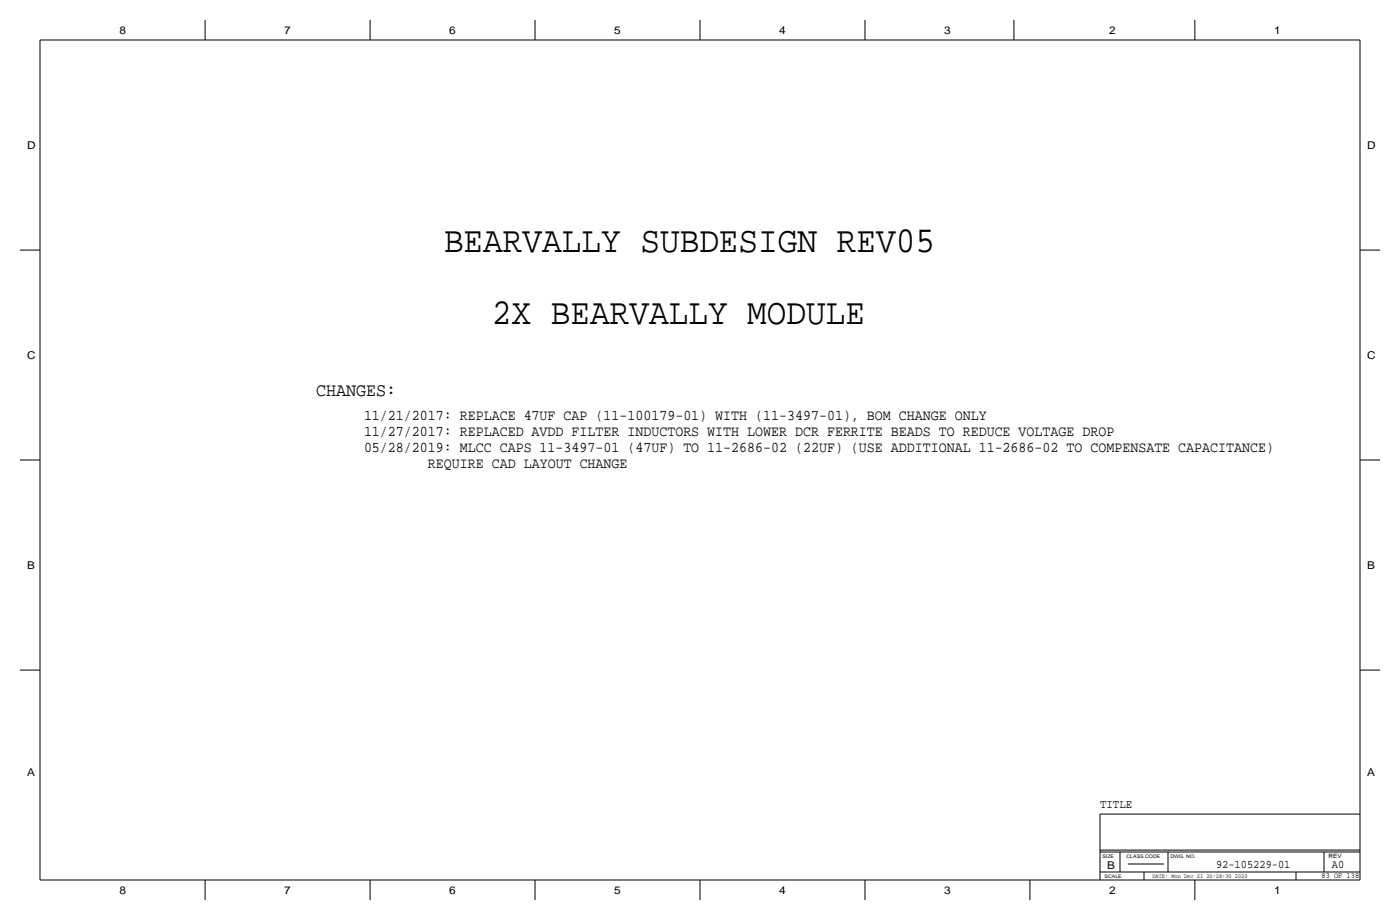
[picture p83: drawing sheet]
<svg xmlns="http://www.w3.org/2000/svg" width="444mm" height="292mm" viewBox="0 0 444 292" stroke-linecap="round" stroke-linejoin="round" font-family="sans-serif">
<defs><g id="words">
<g font-size="11.7">
<text x="141" y="80">BEARVALLY SUBDESIGN REV05</text>
<text x="156.2" y="102.9">2X BEARVALLY MODULE</text>
</g>
<text font-size="5.9" x="100.3" y="125.7">CHANGES:</text>
<g font-size="4.7">
<text x="115.6" y="133.3">11/21/2017: REPLACE 47UF CAP (11-100179-01) WITH (11-3497-01), BOM CHANGE ONLY</text>
<text x="115.6" y="138.4">11/27/2017: REPLACED AVDD FILTER INDUCTORS WITH LOWER DCR FERRITE BEADS TO REDUCE VOLTAGE DROP</text>
<text x="115.6" y="143.5">05/28/2019: MLCC CAPS 11-3497-01 (47UF) TO 11-2686-02 (22UF) (USE ADDITIONAL 11-2686-02 TO COMPENSATE CAPACITANCE)</text>
<text x="135.9" y="148.6">REQUIRE CAD LAYOUT CHANGE</text>
</g>
<text font-size="3.8" x="349.2" y="256.5">TITLE</text>
<g font-size="3.7">
<text x="386.1" y="275.6">92-105229-01</text>
<text x="422.9" y="275.6">A0</text>
</g>
<g font-size="3.4">
<text x="37.9" y="10.8">8</text>
<text x="90.3" y="10.8">7</text>
<text x="142.6" y="10.8">6</text>
<text x="195" y="10.8">5</text>
<text x="247.4" y="10.8">4</text>
<text x="299.8" y="10.8">3</text>
<text x="352.2" y="10.8">2</text>
<text x="404.5" y="10.8">1</text>
<text x="8.6" y="47.3">D</text>
<text x="434" y="47.3">D</text>
<text x="8.6" y="114">C</text>
<text x="434" y="114">C</text>
<text x="8.6" y="180.7">B</text>
<text x="434" y="180.7">B</text>
<text x="8.6" y="246.4">A</text>
<text x="434" y="246.4">A</text>
<text x="351.5" y="275.9">B</text>
<text x="37.9" y="283.8">8</text>
<text x="90.3" y="283.8">7</text>
<text x="142.6" y="283.8">6</text>
<text x="195" y="283.8">5</text>
<text x="247.4" y="283.8">4</text>
<text x="299.8" y="283.8">3</text>
<text x="352.1" y="283.8">2</text>
<text x="404.5" y="283.8">1</text>
</g>
<text font-size="2.5" x="419.6" y="278.9">83 OF 138</text>
<g font-size="1.9">
<text x="421.8" y="272.3">REV</text>
<text x="365.9" y="278.7">DATE: Mon Dec 21 20:28:30 2020</text>
</g>
<g font-size="1.5">
<text x="350" y="272.3">SIZE</text>
<text x="357.6" y="272.3">CLASS CODE</text>
<text x="371.6" y="272.3">DWG. NO.</text>
<text x="350.7" y="278.7">SCALE</text>
</g>
</g></defs>
<g fill="none" stroke="#000" stroke-width=".32">
<path d="M12.7 12.7h419.1zM12.7 12.7v266.7zM65.1 6.3v6.4zM117.5 6.3v6.4zM169.9 6.3v6.4zM222.2 6.3v6.4zM274.6 6.3v6.4zM321.9 6.3v6.4zM379.4 6.3v6.4zM431.8 12.7v266.7zM6.3 79.4h6.4zM431.8 79.4h6.3z"/>
<path d="M6.3 146h6.4zM431.8 146h6.3zM6.3 212.8h6.4zM431.8 212.8h6.3zM349.2 258.5v20.9zM349.2 258.5h82.6zM12.7 279.4h419.1zM65.1 279.4v6.4zM117.5 279.4v6.4zM169.9 279.4v6.4zM222.2 279.4v6.4zM274.6 279.4v6.4z"/>
<path d="M327 279.4v6.4zM349.2 269.9h82.6zM349.2 270.5h82.6zM349.2 276.9h82.6zM355.6 270.5v6.4zM358.1 274.3h11.5zM363.2 276.9v2.5zM370.8 270.5v6.4zM379.4 279.4v6.4zM411.5 276.9v2.5zM420.4 270.5v6.4z"/>
</g>
<use href="#words"/>
</svg>
